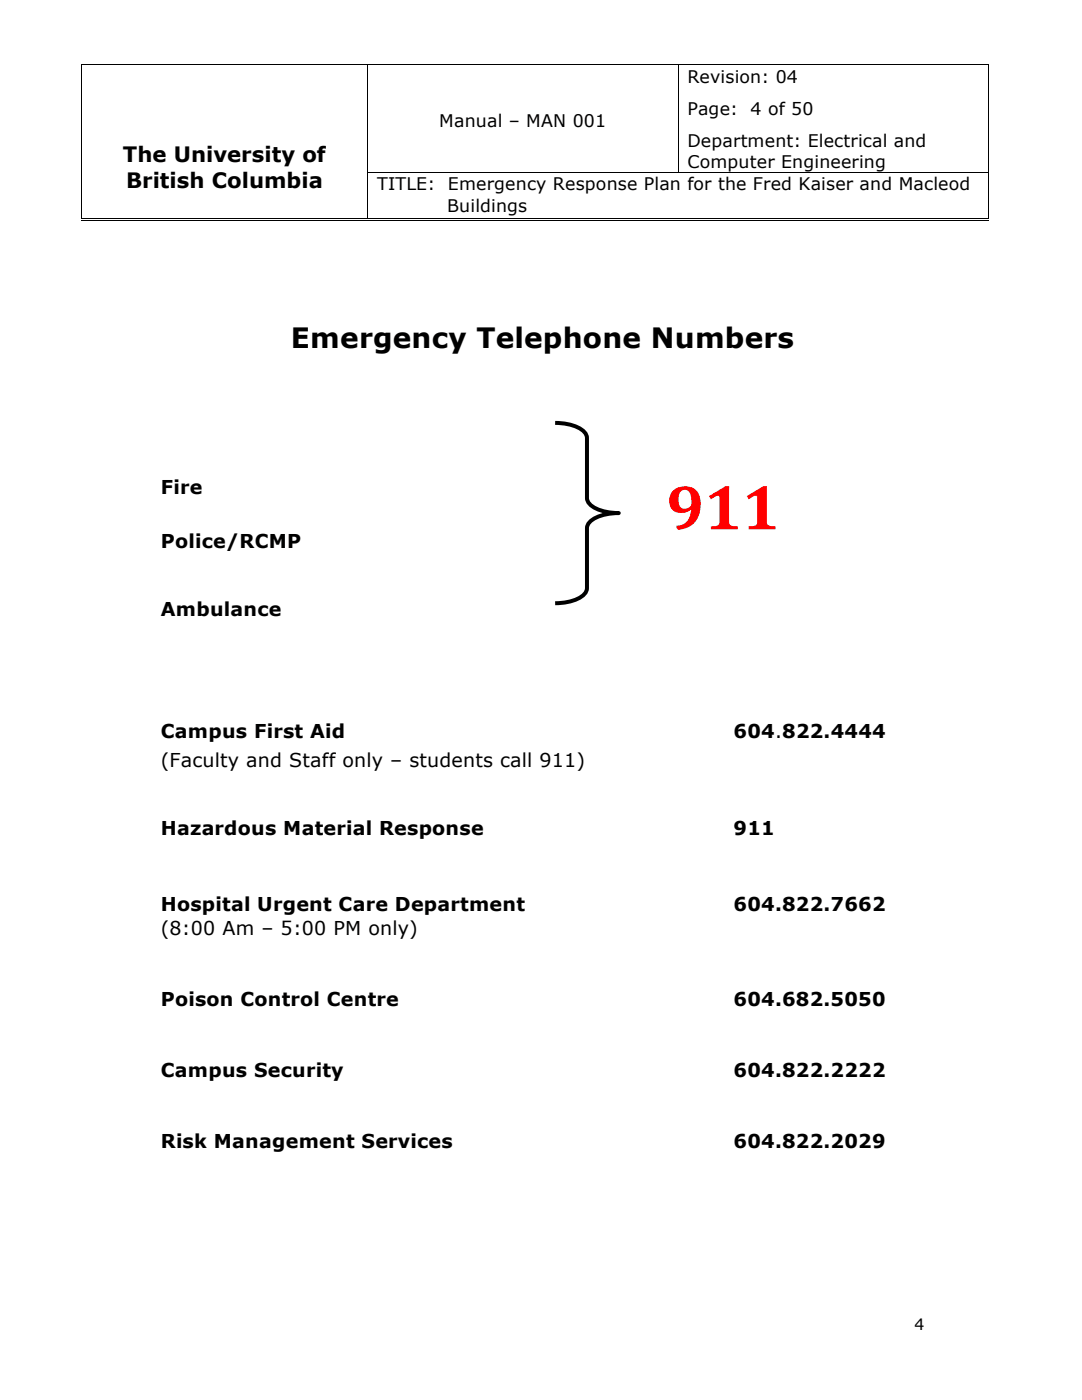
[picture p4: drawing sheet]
<svg xmlns="http://www.w3.org/2000/svg" width="216mm" height="279mm" viewBox="0 0 216 279" stroke-linecap="round" stroke-linejoin="round" font-family="sans-serif">
<defs><g id="words">
<text font-size="12.7" fill="#f00" x="133" y="105.6">911</text>
<text font-size="5.6" x="58.1" y="69.5">Emergency Telephone Numbers</text>
<g font-size="4.2">
<text x="24.5" y="32.3">The University of</text>
<text x="25.1" y="37.5">British Columbia</text>
</g>
<g font-size="3.8">
<text x="32.1" y="98.6">Fire</text>
<text x="32.1" y="109.4">Police/RCMP</text>
<text x="32.1" y="123">Ambulance</text>
<text x="32.1" y="147.2">Campus First Aid</text>
<text x="146.4" y="147.2">604.822.4444</text>
<text x="32.1" y="153">(Faculty and Staff only – students call 911)</text>
<text x="32.1" y="166.6">Hazardous Material Response</text>
<text x="146.4" y="166.6">911</text>
<text x="32.1" y="181.9">Hospital Urgent Care Department</text>
<text x="146.4" y="181.9">604.822.7662</text>
<text x="32.1" y="186.6">(8:00 Am – 5:00 PM only)</text>
<text x="32.1" y="200.7">Poison Control Centre</text>
<text x="146.4" y="200.7">604.682.5050</text>
<text x="32.1" y="214.9">Campus Security</text>
<text x="146.4" y="214.9">604.822.2222</text>
<text x="32.1" y="229">Risk Management Services</text>
<text x="146.4" y="229">604.822.2029</text>
</g>
<g font-size="3.5">
<text x="137.2" y="16.5">Revision: 04</text>
<text x="137.2" y="22.9">Page:</text>
<text x="149.8" y="22.9">4 of 50</text>
<text x="87.6" y="25.3">Manual – MAN 001</text>
<text x="137.2" y="29.3">Department: Electrical and</text>
<text x="137.2" y="33.5">Computer Engineering</text>
<text x="75.3" y="38">TITLE:</text>
<text x="89.4" y="38">Emergency Response Plan for the Fred Kaiser and Macleod</text>
<text x="89.2" y="42.3">Buildings</text>
</g>
<text font-size="3.1" x="182.5" y="265.5">4</text>
</g></defs>
<path d="M16.1 12.8h.2v.2h-.2zM73.3 12.8h.2v.2h-.2zM135.2 12.8h.2v.2h-.2zM197.1 12.8h.2v.2h-.2zM16.1 34.4h.2v.1h-.2zM73.3 34.4h.2v.1h-.2zM135.2 34.4h.2v.1h-.2zM197.1 34.4h.2v.1h-.2zM73.3 43.6h.5v.2h-.5zM73.3 43.9h.5v.2h-.5zM197.1 43.6h.2v.2h-.2zM197.1 43.9h.2v.2h-.2z" fill="#000"/>
<g fill="none" stroke="#000" stroke-width=".2">
<path d="M16.2 13v21.4M16.3 12.9h57M73.4 13v21.4M73.5 12.9h61.7M135.3 13v21.4M135.4 12.9h61.7M197.2 13v21.4M16.2 34.5v9.1M73.4 34.5v9.1M73.5 34.5h61.7M135.4 34.5h61.7M197.2 34.5v9.1"/>
<path d="M16.1 44h57.2M16.1 43.7h57.2M73.8 44h123.3M73.8 43.7h123.3"/>
</g>
<path d="M110.8 84.4a8.3 8.3 0 0 1 5.9 2l.4 1v12a2.78 2.78 0 0 0 2.3 2.3 11.3 11.3 0 0 0 4.1 .7 8.3 8.3 0 0 0-6 1.9l-.4 1.1v12a2.78 2.78 0 0 1-2.2 2.3 11.3 11.3 0 0 1-4.1 .7" fill="none" stroke="#000" stroke-width=".79" stroke-linecap="butt"/>
<path d="M130.5 92.2h31.1v25.4h-31.1z" fill-rule="evenodd" fill="#fff"/>
<use href="#words"/>
</svg>
